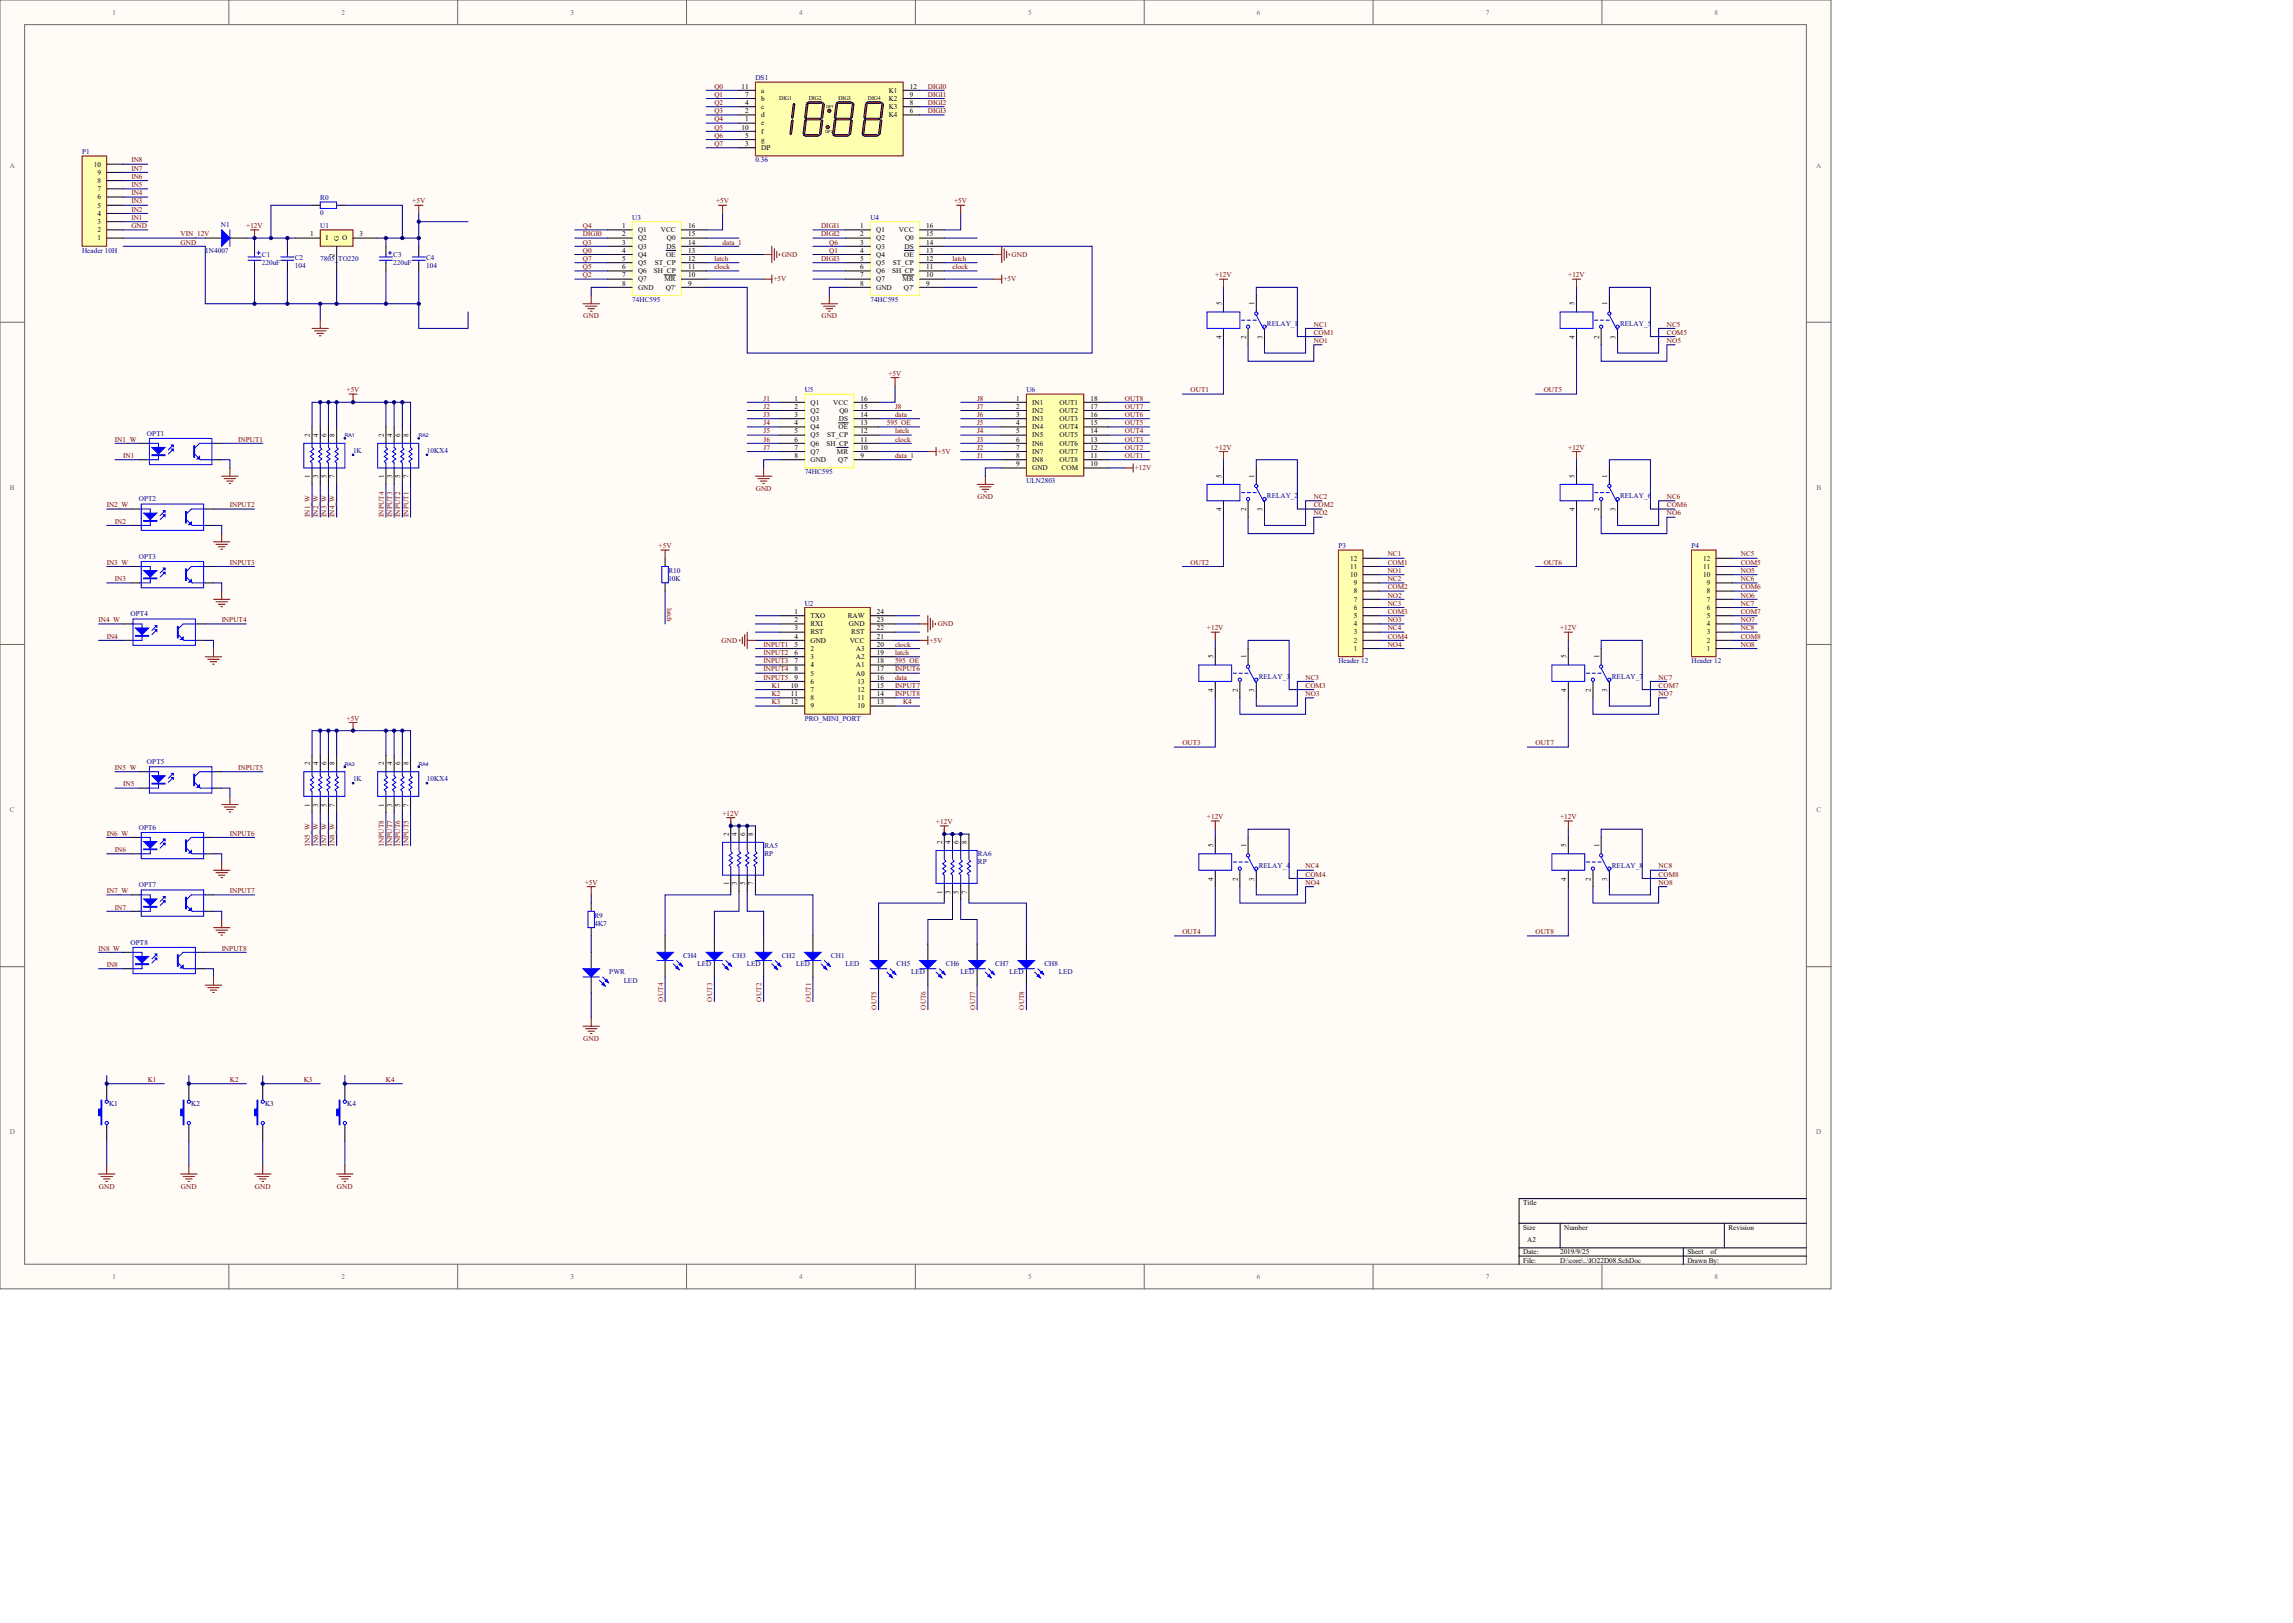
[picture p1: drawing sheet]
<svg xmlns="http://www.w3.org/2000/svg" width="840mm" height="594mm" viewBox="0 0 840 594" stroke-linecap="round" stroke-linejoin="round" font-family="sans-serif">
<defs><g id="words">
<g font-size="2.6" fill="#696969">
<text x="41.3" y="5.4">1</text>
<text x="125" y="5.4">2</text>
<text x="208.8" y="5.4">3</text>
<text x="292.6" y="5.4">4</text>
<text x="376.4" y="5.4">5</text>
<text x="460.2" y="5.4">6</text>
<text x="544" y="5.4">7</text>
<text x="627.8" y="5.4">8</text>
<text x="3.5" y="61.3">A</text>
<text x="665" y="61.3">A</text>
<text x="3.6" y="179.3">B</text>
<text x="665.1" y="179.3">B</text>
<text x="3.6" y="297.2">C</text>
<text x="665.1" y="297.2">C</text>
<text x="3.5" y="415.2">D</text>
<text x="665" y="415.2">D</text>
<text x="41.3" y="468.1">1</text>
<text x="125" y="468.1">2</text>
<text x="208.8" y="468.1">3</text>
<text x="292.6" y="468.1">4</text>
<text x="376.4" y="468.1">5</text>
<text x="460.2" y="468.1">6</text>
<text x="544" y="468.1">7</text>
<text x="627.8" y="468.1">8</text>
</g>
<g font-size="2.6" fill="#000080">
<text x="276.6" y="29.4">DS1</text>
<text x="30.1" y="56.4">P1</text>
<text x="276.6" y="59.5">0.36</text>
<text x="117.3" y="73.3">R0</text>
<text x="80.9" y="83.2">N1</text>
<text x="117.3" y="78.7">0</text>
<text x="117.3" y="83.5">U1</text>
<text x="231.5" y="80.5">U3</text>
<text x="318.7" y="80.5">U4</text>
<text x="30.1" y="92.5">Header 10H</text>
<text x="75.2" y="92.5">1N4007</text>
<text x="95.9" y="94">C1</text>
<text x="107.9" y="95.2">C2</text>
<text x="117.3" y="95.5">7805_TO220</text>
<text x="144" y="94">C3</text>
<text x="156" y="95.2">C4</text>
<text x="95.9" y="97">220uF</text>
<text x="107.9" y="98.2">104</text>
<text x="144" y="97">220uF</text>
<text x="156" y="98.2">104</text>
<text x="231.5" y="110.5">74HC595</text>
<text x="318.7" y="110.5">74HC595</text>
<text x="463.9" y="119.3">RELAY_1</text>
<text x="593.2" y="119.3">RELAY_5</text>
<text x="294.6" y="143.6">U5</text>
<text x="375.8" y="143.6">U6</text>
<text x="53.8" y="159.5">OPT1</text>
<text x="129.3" y="165.8">1K</text>
<text x="156.3" y="165.8">10KX4</text>
<text x="294.6" y="173.6">74HC595</text>
<text x="375.8" y="176.7">ULN2803</text>
<text x="50.8" y="183.6">OPT2</text>
<text x="463.9" y="182.4">RELAY_2</text>
<text x="593.2" y="182.4">RELAY_6</text>
<text x="490.1" y="200.7">P3</text>
<text x="619.4" y="200.7">P4</text>
<text x="50.8" y="204.6">OPT3</text>
<text x="244.7" y="209.7">R10</text>
<text x="244.7" y="212.7">10K</text>
<text x="294.6" y="221.7">U2</text>
<text x="47.8" y="225.6">OPT4</text>
<text x="490.1" y="242.8">Header 12</text>
<text x="619.4" y="242.8">Header 12</text>
<text x="460.9" y="248.5">RELAY_3</text>
<text x="590.2" y="248.5">RELAY_7</text>
<text x="294.6" y="263.8">PRO_MINI_PORT</text>
<text x="53.8" y="279.7">OPT5</text>
<text x="129.3" y="286">1K</text>
<text x="156.3" y="286">10KX4</text>
<text x="50.8" y="303.8">OPT6</text>
<text x="279.9" y="310.4">RA5</text>
<text x="279.9" y="313.4">RP</text>
<text x="358.1" y="313.4">RA6</text>
<text x="358.1" y="316.4">RP</text>
<text x="460.9" y="317.6">RELAY_4</text>
<text x="590.2" y="317.6">RELAY_8</text>
<text x="50.8" y="324.8">OPT7</text>
<text x="217.7" y="335.9">R9</text>
<text x="217.7" y="338.9">4K7</text>
<text x="47.8" y="345.8">OPT8</text>
<text x="250.2" y="350.6">CH4</text>
<text x="255.4" y="353.7">LED</text>
<text x="268.2" y="350.6">CH3</text>
<text x="273.5" y="353.7">LED</text>
<text x="286.2" y="350.6">CH2</text>
<text x="291.5" y="353.7">LED</text>
<text x="304.3" y="350.6">CH1</text>
<text x="309.6" y="353.7">LED</text>
<text x="328.3" y="353.7">CH5</text>
<text x="346.4" y="353.7">CH6</text>
<text x="364.4" y="353.7">CH7</text>
<text x="382.4" y="353.7">CH8</text>
<text x="223.1" y="356.7">PWR</text>
<text x="228.4" y="359.7">LED</text>
<text x="333.6" y="356.7">LED</text>
<text x="351.7" y="356.7">LED</text>
<text x="369.7" y="356.7">LED</text>
<text x="387.7" y="356.7">LED</text>
<text x="40" y="404.7">K1</text>
<text x="70.1" y="404.7">K2</text>
<text x="97.1" y="404.7">K3</text>
<text x="127.2" y="404.7">K4</text>
</g>
<g font-size="2.6" fill="#800000">
<text x="261.6" y="32.4">Q0</text>
<text x="261.6" y="35.4">Q1</text>
<text x="339.7" y="32.4">DIGI0</text>
<text x="339.7" y="35.4">DIGI1</text>
<text x="261.6" y="38.4">Q2</text>
<text x="261.6" y="41.4">Q3</text>
<text x="339.7" y="38.4">DIGI2</text>
<text x="339.7" y="41.4">DIGI3</text>
<text x="261.6" y="44.4">Q4</text>
<text x="261.6" y="47.4">Q5</text>
<text x="261.6" y="50.4">Q6</text>
<text x="261.6" y="53.4">Q7</text>
<text x="48.1" y="59.5">IN8</text>
<text x="48.1" y="65.5">IN6</text>
<text x="48.1" y="62.5">IN7</text>
<text x="48.1" y="71.5">IN4</text>
<text x="48.1" y="68.5">IN5</text>
<text x="48.1" y="77.5">IN2</text>
<text x="48.1" y="74.5">IN3</text>
<text x="151" y="74.5">+5V</text>
<text x="262.2" y="74.5">+5V</text>
<text x="349.4" y="74.5">+5V</text>
<text x="48.1" y="80.5">IN1</text>
<text x="48.1" y="83.5">GND</text>
<text x="90.2" y="83.5">+12V</text>
<text x="213.5" y="83.5">Q4</text>
<text x="300.7" y="83.5">DIGI1</text>
<text x="66.1" y="86.5">VIN_12V</text>
<text x="66.1" y="89.5">GND</text>
<text x="213.5" y="89.5">Q3</text>
<text x="213.5" y="86.5">DIGI0</text>
<text x="264.6" y="89.5">data_1</text>
<text x="300.7" y="86.5">DIGI2</text>
<text x="303.7" y="89.5">Q6</text>
<text x="213.5" y="92.5">Q0</text>
<text x="213.5" y="95.5">Q7</text>
<text x="261.6" y="95.5">latch</text>
<text x="286.2" y="94">GND</text>
<text x="300.7" y="95.5">DIGI3</text>
<text x="303.7" y="92.5">Q1</text>
<text x="348.8" y="95.5">latch</text>
<text x="370.4" y="94">GND</text>
<text x="213.5" y="101.5">Q2</text>
<text x="213.5" y="98.5">Q5</text>
<text x="261.6" y="98.5">clock</text>
<text x="348.8" y="98.5">clock</text>
<text x="444.9" y="101.5">+12V</text>
<text x="574.2" y="101.5">+12V</text>
<text x="283.2" y="103">+5V</text>
<text x="367.4" y="103">+5V</text>
<text x="213.6" y="116.6">GND</text>
<text x="300.8" y="116.6">GND</text>
<text x="481.1" y="119.6">NC1</text>
<text x="610.3" y="119.6">NC5</text>
<text x="481.1" y="122.6">COM1</text>
<text x="481.1" y="125.6">NO1</text>
<text x="610.3" y="122.6">COM5</text>
<text x="610.3" y="125.6">NO5</text>
<text x="325.3" y="137.6">+5V</text>
<text x="126.9" y="143.6">+5V</text>
<text x="436" y="143.6">OUT1</text>
<text x="565.2" y="143.6">OUT5</text>
<text x="279.6" y="146.6">J1</text>
<text x="279.6" y="149.6">J2</text>
<text x="327.7" y="149.6">J8</text>
<text x="357.8" y="149.6">J7</text>
<text x="357.8" y="146.6">J8</text>
<text x="411.9" y="149.6">OUT7</text>
<text x="411.9" y="146.6">OUT8</text>
<text x="279.6" y="152.6">J3</text>
<text x="279.6" y="155.6">J4</text>
<text x="324.7" y="155.6">595_OE</text>
<text x="327.7" y="152.6">data</text>
<text x="357.8" y="155.6">J5</text>
<text x="357.8" y="152.6">J6</text>
<text x="411.9" y="155.6">OUT5</text>
<text x="411.9" y="152.6">OUT6</text>
<text x="42.1" y="161.6">IN1_W</text>
<text x="87.2" y="161.6">INPUT1</text>
<text x="279.6" y="158.6">J5</text>
<text x="279.6" y="161.6">J6</text>
<text x="327.7" y="158.6">latch</text>
<text x="327.7" y="161.6">clock</text>
<text x="357.8" y="161.6">J3</text>
<text x="357.8" y="158.6">J4</text>
<text x="411.9" y="161.6">OUT3</text>
<text x="411.9" y="158.6">OUT4</text>
<text x="45.1" y="167.6">IN1</text>
<text x="279.6" y="164.6">J7</text>
<text x="327.7" y="167.6">data_1</text>
<text x="343.4" y="166.1">+5V</text>
<text x="357.8" y="167.6">J1</text>
<text x="357.8" y="164.6">J2</text>
<text x="411.9" y="167.6">OUT1</text>
<text x="411.9" y="164.6">OUT2</text>
<text x="444.9" y="164.6">+12V</text>
<text x="574.2" y="164.6">+12V</text>
<text x="415.5" y="172.1">+12V</text>
<text x="276.7" y="179.7">GND</text>
<text x="39.1" y="185.7">IN2_W</text>
<text x="84.2" y="185.7">INPUT2</text>
<text x="357.9" y="182.7">GND</text>
<text x="481.1" y="182.7">NC2</text>
<text x="481.1" y="185.7">COM2</text>
<text x="610.3" y="182.7">NC6</text>
<text x="610.3" y="185.7">COM6</text>
<text x="42.1" y="191.7">IN2</text>
<text x="113.5" y="189.3" transform="rotate(-90 113.5 189.3)">IN1_W</text>
<text x="116.5" y="189.3" transform="rotate(-90 116.5 189.3)">IN2_W</text>
<text x="119.5" y="189.3" transform="rotate(-90 119.5 189.3)">IN3_W</text>
<text x="122.5" y="189.3" transform="rotate(-90 122.5 189.3)">IN4_W</text>
<text x="140.5" y="189.3" transform="rotate(-90 140.5 189.3)">INPUT4</text>
<text x="143.6" y="189.3" transform="rotate(-90 143.6 189.3)">INPUT3</text>
<text x="146.6" y="189.3" transform="rotate(-90 146.6 189.3)">INPUT2</text>
<text x="149.6" y="189.3" transform="rotate(-90 149.6 189.3)">INPUT1</text>
<text x="481.1" y="188.7">NO2</text>
<text x="610.3" y="188.7">NO6</text>
<text x="241.2" y="200.7">+5V</text>
<text x="508.1" y="203.7">NC1</text>
<text x="637.4" y="203.7">NC5</text>
<text x="39.1" y="206.7">IN3_W</text>
<text x="84.2" y="206.7">INPUT3</text>
<text x="436" y="206.7">OUT2</text>
<text x="508.1" y="206.7">COM1</text>
<text x="508.1" y="209.7">NO1</text>
<text x="565.2" y="206.7">OUT6</text>
<text x="637.4" y="206.7">COM5</text>
<text x="637.4" y="209.7">NO5</text>
<text x="42.1" y="212.7">IN3</text>
<text x="508.1" y="212.7">NC2</text>
<text x="508.1" y="215.7">COM2</text>
<text x="637.4" y="212.7">NC6</text>
<text x="637.4" y="215.7">COM6</text>
<text x="508.1" y="218.7">NO2</text>
<text x="508.1" y="221.7">NC3</text>
<text x="637.4" y="218.7">NO6</text>
<text x="637.4" y="221.7">NC7</text>
<text x="36.1" y="227.7">IN4_W</text>
<text x="81.2" y="227.7">INPUT4</text>
<text x="244.3" y="222.4" transform="rotate(90 244.3 222.4)">latch</text>
<text x="508.1" y="224.7">COM3</text>
<text x="508.1" y="227.7">NO3</text>
<text x="637.4" y="224.7">COM7</text>
<text x="637.4" y="227.7">NO7</text>
<text x="39.1" y="233.7">IN4</text>
<text x="343.4" y="229.2">GND</text>
<text x="441.9" y="230.7">+12V</text>
<text x="508.1" y="230.7">NC4</text>
<text x="508.1" y="233.7">COM4</text>
<text x="571.2" y="230.7">+12V</text>
<text x="637.4" y="230.7">NC8</text>
<text x="637.4" y="233.7">COM8</text>
<text x="264.2" y="235.3">GND</text>
<text x="279.6" y="236.8">INPUT1</text>
<text x="279.6" y="239.8">INPUT2</text>
<text x="327.7" y="239.8">latch</text>
<text x="327.7" y="236.8">clock</text>
<text x="340.3" y="235.3">+5V</text>
<text x="508.1" y="236.8">NO4</text>
<text x="637.4" y="236.8">NO8</text>
<text x="279.6" y="242.8">INPUT3</text>
<text x="279.6" y="245.8">INPUT4</text>
<text x="327.7" y="242.8">595_OE</text>
<text x="327.7" y="245.8">INPUT6</text>
<text x="279.6" y="248.8">INPUT5</text>
<text x="282.6" y="251.8">K1</text>
<text x="327.7" y="248.8">data</text>
<text x="327.7" y="251.8">INPUT7</text>
<text x="478.1" y="248.8">NC3</text>
<text x="478.1" y="251.8">COM3</text>
<text x="607.3" y="248.8">NC7</text>
<text x="607.3" y="251.8">COM7</text>
<text x="282.6" y="254.8">K2</text>
<text x="282.6" y="257.8">K3</text>
<text x="327.7" y="254.8">INPUT8</text>
<text x="330.7" y="257.8">K4</text>
<text x="478.1" y="254.8">NO3</text>
<text x="607.3" y="254.8">NO7</text>
<text x="126.9" y="263.8">+5V</text>
<text x="433" y="272.8">OUT3</text>
<text x="562.2" y="272.8">OUT7</text>
<text x="42.1" y="281.8">IN5_W</text>
<text x="87.2" y="281.8">INPUT5</text>
<text x="45.1" y="287.8">IN5</text>
<text x="264.6" y="298.7">+12V</text>
<text x="441.9" y="299.9">+12V</text>
<text x="571.2" y="299.9">+12V</text>
<text x="39.1" y="305.9">IN6_W</text>
<text x="84.2" y="305.9">INPUT6</text>
<text x="342.7" y="301.7">+12V</text>
<text x="42.1" y="311.9">IN6</text>
<text x="113.5" y="309.5" transform="rotate(-90 113.5 309.5)">IN5_W</text>
<text x="116.5" y="309.5" transform="rotate(-90 116.5 309.5)">IN6_W</text>
<text x="119.5" y="309.5" transform="rotate(-90 119.5 309.5)">IN7_W</text>
<text x="122.5" y="309.5" transform="rotate(-90 122.5 309.5)">IN8_W</text>
<text x="140.5" y="309.5" transform="rotate(-90 140.5 309.5)">INPUT8</text>
<text x="143.6" y="309.5" transform="rotate(-90 143.6 309.5)">INPUT7</text>
<text x="146.6" y="309.5" transform="rotate(-90 146.6 309.5)">INPUT6</text>
<text x="149.6" y="309.5" transform="rotate(-90 149.6 309.5)">INPUT5</text>
<text x="478.1" y="317.9">NC4</text>
<text x="607.3" y="317.9">NC8</text>
<text x="214.1" y="323.9">+5V</text>
<text x="478.1" y="320.9">COM4</text>
<text x="478.1" y="323.9">NO4</text>
<text x="607.3" y="320.9">COM8</text>
<text x="607.3" y="323.9">NO8</text>
<text x="39.1" y="326.9">IN7_W</text>
<text x="84.2" y="326.9">INPUT7</text>
<text x="42.1" y="332.9">IN7</text>
<text x="433" y="341.9">OUT4</text>
<text x="562.2" y="341.9">OUT8</text>
<text x="36.1" y="347.9">IN8_W</text>
<text x="81.2" y="347.9">INPUT8</text>
<text x="39.1" y="354">IN8</text>
<text x="242.8" y="366.6" transform="rotate(-90 242.8 366.6)">OUT4</text>
<text x="260.8" y="366.6" transform="rotate(-90 260.8 366.6)">OUT3</text>
<text x="278.8" y="366.6" transform="rotate(-90 278.8 366.6)">OUT2</text>
<text x="296.9" y="366.6" transform="rotate(-90 296.9 366.6)">OUT1</text>
<text x="320.9" y="369.6" transform="rotate(-90 320.9 369.6)">OUT5</text>
<text x="339" y="369.6" transform="rotate(-90 339 369.6)">OUT6</text>
<text x="357" y="369.6" transform="rotate(-90 357 369.6)">OUT7</text>
<text x="375.1" y="369.6" transform="rotate(-90 375.1 369.6)">OUT8</text>
<text x="213.6" y="381">GND</text>
<text x="54.1" y="396">K1</text>
<text x="84.2" y="396">K2</text>
<text x="111.2" y="396">K3</text>
<text x="141.3" y="396">K4</text>
<text x="36.2" y="435.1">GND</text>
<text x="66.3" y="435.1">GND</text>
<text x="93.3" y="435.1">GND</text>
<text x="123.4" y="435.1">GND</text>
</g>
<g font-size="2.6">
<text x="271.6" y="32.4">11</text>
<text x="272.9" y="35.4">7</text>
<text x="278.7" y="33.9">a</text>
<text x="325.4" y="33.9">K1</text>
<text x="333.1" y="32.4">12</text>
<text x="333.1" y="35.4">9</text>
<text x="272.9" y="38.4">4</text>
<text x="272.9" y="41.4">2</text>
<text x="278.7" y="39.9">c</text>
<text x="278.7" y="36.9">b</text>
<text x="325.4" y="39.9">K3</text>
<text x="325.4" y="36.9">K2</text>
<text x="333.1" y="41.4">6</text>
<text x="333.1" y="38.4">8</text>
<text x="271.6" y="47.4">10</text>
<text x="272.9" y="44.4">1</text>
<text x="278.7" y="45.9">e</text>
<text x="278.7" y="42.9">d</text>
<text x="325.4" y="42.9">K4</text>
<text x="272.9" y="53.4">3</text>
<text x="272.9" y="50.4">5</text>
<text x="278.7" y="48.9">f</text>
<text x="278.7" y="51.9">g</text>
<text x="278.7" y="54.9">DP</text>
<text x="34.3" y="61">10</text>
<text x="35.7" y="64">9</text>
<text x="35.7" y="70">7</text>
<text x="35.7" y="67">8</text>
<text x="35.7" y="76">5</text>
<text x="35.7" y="73">6</text>
<text x="35.7" y="82">3</text>
<text x="35.7" y="79">4</text>
<text x="227.8" y="83.5">1</text>
<text x="252" y="83.5">16</text>
<text x="315" y="83.5">1</text>
<text x="339.1" y="83.5">16</text>
<text x="35.7" y="88">1</text>
<text x="35.7" y="85">2</text>
<text x="113.5" y="86.5">1</text>
<text x="119.4" y="88">I</text>
<text x="124" y="88.1" transform="rotate(-90 124 88.1)">G</text>
<text x="125.3" y="88">O</text>
<text x="131.7" y="86.5">3</text>
<text x="227.8" y="86.5">2</text>
<text x="227.8" y="89.5">3</text>
<text x="233.6" y="85">Q1</text>
<text x="233.6" y="88">Q2</text>
<text x="242" y="85">VCC</text>
<text x="244.2" y="88">Q0</text>
<text x="252" y="89.5">14</text>
<text x="252" y="86.5">15</text>
<text x="315" y="86.5">2</text>
<text x="315" y="89.5">3</text>
<text x="320.8" y="85">Q1</text>
<text x="320.8" y="88">Q2</text>
<text x="329.2" y="85">VCC</text>
<text x="331.4" y="88">Q0</text>
<text x="339.1" y="89.5">14</text>
<text x="339.1" y="86.5">15</text>
<text x="122.5" y="93.9" transform="rotate(-90 122.5 93.9)">2</text>
<text x="227.8" y="92.5">4</text>
<text x="227.8" y="95.5">5</text>
<text x="233.6" y="91">Q3</text>
<text x="233.6" y="94">Q4</text>
<text x="243.9" y="94">OE</text>
<text x="244" y="91">DS</text>
<text x="252" y="95.5">12</text>
<text x="252" y="92.5">13</text>
<text x="315" y="92.5">4</text>
<text x="315" y="95.5">5</text>
<text x="320.8" y="91">Q3</text>
<text x="320.8" y="94">Q4</text>
<text x="331.1" y="94">OE</text>
<text x="331.2" y="91">DS</text>
<text x="339.1" y="95.5">12</text>
<text x="339.1" y="92.5">13</text>
<text x="227.8" y="98.5">6</text>
<text x="227.8" y="101.5">7</text>
<text x="233.6" y="97">Q5</text>
<text x="233.6" y="100">Q6</text>
<text x="239.4" y="100">SH_CP</text>
<text x="239.7" y="97">ST_CP</text>
<text x="252" y="101.5">10</text>
<text x="252" y="98.5">11</text>
<text x="315" y="98.5">6</text>
<text x="315" y="101.5">7</text>
<text x="320.8" y="97">Q5</text>
<text x="320.8" y="100">Q6</text>
<text x="326.6" y="100">SH_CP</text>
<text x="326.9" y="97">ST_CP</text>
<text x="339.1" y="101.5">10</text>
<text x="339.1" y="98.5">11</text>
<text x="227.8" y="104.5">8</text>
<text x="233.6" y="103">Q7</text>
<text x="233.6" y="106">GND</text>
<text x="243.3" y="103">MR</text>
<text x="243.8" y="106">Q7'</text>
<text x="252" y="104.5">9</text>
<text x="315" y="104.5">8</text>
<text x="320.8" y="103">Q7</text>
<text x="320.8" y="106">GND</text>
<text x="330.5" y="103">MR</text>
<text x="331" y="106">Q7'</text>
<text x="339.1" y="104.5">9</text>
<text x="447.2" y="111.8" transform="rotate(-90 447.2 111.8)">5</text>
<text x="459.2" y="111.8" transform="rotate(-90 459.2 111.8)">1</text>
<text x="576.5" y="111.8" transform="rotate(-90 576.5 111.8)">5</text>
<text x="588.5" y="111.8" transform="rotate(-90 588.5 111.8)">1</text>
<text x="447.2" y="124" transform="rotate(-90 447.2 124)">4</text>
<text x="456.2" y="124" transform="rotate(-90 456.2 124)">2</text>
<text x="462.3" y="124" transform="rotate(-90 462.3 124)">3</text>
<text x="576.5" y="124" transform="rotate(-90 576.5 124)">4</text>
<text x="585.5" y="124" transform="rotate(-90 585.5 124)">2</text>
<text x="591.5" y="124" transform="rotate(-90 591.5 124)">3</text>
<text x="290.9" y="146.6">1</text>
<text x="290.9" y="149.6">2</text>
<text x="296.8" y="148.1">Q1</text>
<text x="305.1" y="148.1">VCC</text>
<text x="315.1" y="149.6">15</text>
<text x="315.1" y="146.6">16</text>
<text x="372.1" y="146.6">1</text>
<text x="372.1" y="149.6">2</text>
<text x="377.9" y="148.1">IN1</text>
<text x="388" y="148.1">OUT1</text>
<text x="399.3" y="149.6">17</text>
<text x="399.3" y="146.6">18</text>
<text x="290.9" y="152.6">3</text>
<text x="290.9" y="155.6">4</text>
<text x="296.8" y="151.1">Q2</text>
<text x="296.8" y="154.1">Q3</text>
<text x="307.2" y="154.1">DS</text>
<text x="307.3" y="151.1">Q0</text>
<text x="315.1" y="155.6">13</text>
<text x="315.1" y="152.6">14</text>
<text x="372.1" y="152.6">3</text>
<text x="372.1" y="155.6">4</text>
<text x="377.9" y="151.1">IN2</text>
<text x="377.9" y="154.1">IN3</text>
<text x="388" y="154.1">OUT3</text>
<text x="388" y="151.1">OUT2</text>
<text x="399.3" y="155.6">15</text>
<text x="399.3" y="152.6">16</text>
<text x="113.5" y="159.9" transform="rotate(-90 113.5 159.9)">2</text>
<text x="116.5" y="159.9" transform="rotate(-90 116.5 159.9)">4</text>
<text x="119.5" y="159.9" transform="rotate(-90 119.5 159.9)">6</text>
<text x="122.5" y="159.9" transform="rotate(-90 122.5 159.9)">8</text>
<text x="140.5" y="159.9" transform="rotate(-90 140.5 159.9)">2</text>
<text x="143.6" y="159.9" transform="rotate(-90 143.6 159.9)">4</text>
<text x="146.6" y="159.9" transform="rotate(-90 146.6 159.9)">6</text>
<text x="149.6" y="159.9" transform="rotate(-90 149.6 159.9)">8</text>
<text x="290.9" y="158.6">5</text>
<text x="290.9" y="161.6">6</text>
<text x="296.8" y="157.1">Q4</text>
<text x="296.8" y="160.1">Q5</text>
<text x="302.9" y="160.1">ST_CP</text>
<text x="307" y="157.1">OE</text>
<text x="315.1" y="161.6">11</text>
<text x="315.1" y="158.6">12</text>
<text x="372.1" y="158.6">5</text>
<text x="372.1" y="161.6">6</text>
<text x="377.9" y="157.1">IN4</text>
<text x="377.9" y="160.1">IN5</text>
<text x="388" y="160.1">OUT5</text>
<text x="388" y="157.1">OUT4</text>
<text x="399.3" y="161.6">13</text>
<text x="399.3" y="158.6">14</text>
<text x="290.9" y="164.6">7</text>
<text x="290.9" y="167.6">8</text>
<text x="296.8" y="163.1">Q6</text>
<text x="296.8" y="166.1">Q7</text>
<text x="302.6" y="163.1">SH_CP</text>
<text x="306.5" y="166.1">MR</text>
<text x="315.1" y="167.6">9</text>
<text x="315.1" y="164.6">10</text>
<text x="372.1" y="164.6">7</text>
<text x="372.1" y="167.6">8</text>
<text x="377.9" y="163.1">IN6</text>
<text x="377.9" y="166.1">IN7</text>
<text x="388" y="166.1">OUT7</text>
<text x="388" y="163.1">OUT6</text>
<text x="399.3" y="167.6">11</text>
<text x="399.3" y="164.6">12</text>
<text x="296.8" y="169.1">GND</text>
<text x="306.9" y="169.1">Q7'</text>
<text x="372.1" y="170.6">9</text>
<text x="377.9" y="169.1">IN8</text>
<text x="377.9" y="172.1">GND</text>
<text x="388" y="169.1">OUT8</text>
<text x="388.7" y="172.1">COM</text>
<text x="399.3" y="170.6">10</text>
<text x="113.5" y="175" transform="rotate(-90 113.5 175)">1</text>
<text x="116.5" y="175" transform="rotate(-90 116.5 175)">3</text>
<text x="119.5" y="175" transform="rotate(-90 119.5 175)">5</text>
<text x="122.5" y="175" transform="rotate(-90 122.5 175)">7</text>
<text x="140.5" y="175" transform="rotate(-90 140.5 175)">1</text>
<text x="143.6" y="175" transform="rotate(-90 143.6 175)">3</text>
<text x="146.6" y="175" transform="rotate(-90 146.6 175)">5</text>
<text x="149.6" y="175" transform="rotate(-90 149.6 175)">7</text>
<text x="447.2" y="174.9" transform="rotate(-90 447.2 174.9)">5</text>
<text x="459.2" y="174.9" transform="rotate(-90 459.2 174.9)">1</text>
<text x="576.5" y="174.9" transform="rotate(-90 576.5 174.9)">5</text>
<text x="588.5" y="174.9" transform="rotate(-90 588.5 174.9)">1</text>
<text x="447.2" y="187.1" transform="rotate(-90 447.2 187.1)">4</text>
<text x="456.2" y="187.1" transform="rotate(-90 456.2 187.1)">2</text>
<text x="462.3" y="187.1" transform="rotate(-90 462.3 187.1)">3</text>
<text x="576.5" y="187.1" transform="rotate(-90 576.5 187.1)">4</text>
<text x="585.5" y="187.1" transform="rotate(-90 585.5 187.1)">2</text>
<text x="591.5" y="187.1" transform="rotate(-90 591.5 187.1)">3</text>
<text x="494.3" y="208.2">11</text>
<text x="494.3" y="205.2">12</text>
<text x="623.6" y="208.2">11</text>
<text x="623.6" y="205.2">12</text>
<text x="494.3" y="211.2">10</text>
<text x="495.7" y="214.2">9</text>
<text x="623.6" y="211.2">10</text>
<text x="625" y="214.2">9</text>
<text x="495.7" y="220.2">7</text>
<text x="495.7" y="217.2">8</text>
<text x="625" y="220.2">7</text>
<text x="625" y="217.2">8</text>
<text x="290.9" y="224.7">1</text>
<text x="290.9" y="227.7">2</text>
<text x="296.8" y="226.2">TXO</text>
<text x="310.4" y="226.2">RAW</text>
<text x="321.1" y="227.7">23</text>
<text x="321.1" y="224.7">24</text>
<text x="495.7" y="226.2">5</text>
<text x="495.7" y="223.2">6</text>
<text x="625" y="226.2">5</text>
<text x="625" y="223.2">6</text>
<text x="290.9" y="230.7">3</text>
<text x="290.9" y="233.7">4</text>
<text x="296.8" y="229.2">RXI</text>
<text x="296.8" y="232.2">RST</text>
<text x="310.8" y="229.2">GND</text>
<text x="311.7" y="232.2">RST</text>
<text x="321.1" y="233.7">21</text>
<text x="321.1" y="230.7">22</text>
<text x="495.7" y="232.2">3</text>
<text x="495.7" y="229.2">4</text>
<text x="625" y="232.2">3</text>
<text x="625" y="229.2">4</text>
<text x="290.9" y="236.8">5</text>
<text x="290.9" y="239.8">6</text>
<text x="296.8" y="235.3">GND</text>
<text x="296.8" y="238.3">2</text>
<text x="311.1" y="235.3">VCC</text>
<text x="313.4" y="238.3">A3</text>
<text x="321.1" y="239.8">19</text>
<text x="321.1" y="236.8">20</text>
<text x="495.7" y="238.3">1</text>
<text x="495.7" y="235.3">2</text>
<text x="625" y="238.3">1</text>
<text x="625" y="235.3">2</text>
<text x="290.9" y="242.8">7</text>
<text x="290.9" y="245.8">8</text>
<text x="296.8" y="241.3">3</text>
<text x="296.8" y="244.3">4</text>
<text x="313.4" y="244.3">A1</text>
<text x="313.4" y="241.3">A2</text>
<text x="321.1" y="245.8">17</text>
<text x="321.1" y="242.8">18</text>
<text x="444.2" y="241" transform="rotate(-90 444.2 241)">5</text>
<text x="456.2" y="241" transform="rotate(-90 456.2 241)">1</text>
<text x="573.5" y="241" transform="rotate(-90 573.5 241)">5</text>
<text x="585.5" y="241" transform="rotate(-90 585.5 241)">1</text>
<text x="289.6" y="251.8">10</text>
<text x="290.9" y="248.8">9</text>
<text x="296.8" y="247.3">5</text>
<text x="296.8" y="250.3">6</text>
<text x="313.4" y="247.3">A0</text>
<text x="314" y="250.3">13</text>
<text x="321.1" y="251.8">15</text>
<text x="321.1" y="248.8">16</text>
<text x="289.6" y="254.8">11</text>
<text x="289.6" y="257.8">12</text>
<text x="296.8" y="253.3">7</text>
<text x="296.8" y="256.3">8</text>
<text x="314" y="256.3">11</text>
<text x="314" y="253.3">12</text>
<text x="321.1" y="257.8">13</text>
<text x="321.1" y="254.8">14</text>
<text x="444.2" y="253.2" transform="rotate(-90 444.2 253.2)">4</text>
<text x="453.2" y="253.2" transform="rotate(-90 453.2 253.2)">2</text>
<text x="459.2" y="253.2" transform="rotate(-90 459.2 253.2)">3</text>
<text x="573.5" y="253.2" transform="rotate(-90 573.5 253.2)">4</text>
<text x="582.5" y="253.2" transform="rotate(-90 582.5 253.2)">2</text>
<text x="588.5" y="253.2" transform="rotate(-90 588.5 253.2)">3</text>
<text x="296.8" y="259.3">9</text>
<text x="314" y="259.3">10</text>
<text x="113.5" y="280.1" transform="rotate(-90 113.5 280.1)">2</text>
<text x="116.5" y="280.1" transform="rotate(-90 116.5 280.1)">4</text>
<text x="119.5" y="280.1" transform="rotate(-90 119.5 280.1)">6</text>
<text x="122.5" y="280.1" transform="rotate(-90 122.5 280.1)">8</text>
<text x="140.5" y="280.1" transform="rotate(-90 140.5 280.1)">2</text>
<text x="143.6" y="280.1" transform="rotate(-90 143.6 280.1)">4</text>
<text x="146.6" y="280.1" transform="rotate(-90 146.6 280.1)">6</text>
<text x="149.6" y="280.1" transform="rotate(-90 149.6 280.1)">8</text>
<text x="113.5" y="295.3" transform="rotate(-90 113.5 295.3)">1</text>
<text x="116.5" y="295.3" transform="rotate(-90 116.5 295.3)">3</text>
<text x="119.5" y="295.3" transform="rotate(-90 119.5 295.3)">5</text>
<text x="122.5" y="295.3" transform="rotate(-90 122.5 295.3)">7</text>
<text x="140.5" y="295.3" transform="rotate(-90 140.5 295.3)">1</text>
<text x="143.6" y="295.3" transform="rotate(-90 143.6 295.3)">3</text>
<text x="146.6" y="295.3" transform="rotate(-90 146.6 295.3)">5</text>
<text x="149.6" y="295.3" transform="rotate(-90 149.6 295.3)">7</text>
<text x="266.8" y="305.9" transform="rotate(-90 266.8 305.9)">2</text>
<text x="269.8" y="305.9" transform="rotate(-90 269.8 305.9)">4</text>
<text x="272.8" y="305.9" transform="rotate(-90 272.8 305.9)">6</text>
<text x="275.8" y="305.9" transform="rotate(-90 275.8 305.9)">8</text>
<text x="345" y="308.9" transform="rotate(-90 345 308.9)">2</text>
<text x="348" y="308.9" transform="rotate(-90 348 308.9)">4</text>
<text x="351" y="308.9" transform="rotate(-90 351 308.9)">6</text>
<text x="354" y="308.9" transform="rotate(-90 354 308.9)">8</text>
<text x="444.2" y="310.1" transform="rotate(-90 444.2 310.1)">5</text>
<text x="456.2" y="310.1" transform="rotate(-90 456.2 310.1)">1</text>
<text x="573.5" y="310.1" transform="rotate(-90 573.5 310.1)">5</text>
<text x="585.5" y="310.1" transform="rotate(-90 585.5 310.1)">1</text>
<text x="444.2" y="322.3" transform="rotate(-90 444.2 322.3)">4</text>
<text x="453.2" y="322.3" transform="rotate(-90 453.2 322.3)">2</text>
<text x="459.2" y="322.3" transform="rotate(-90 459.2 322.3)">3</text>
<text x="573.5" y="322.3" transform="rotate(-90 573.5 322.3)">4</text>
<text x="582.5" y="322.3" transform="rotate(-90 582.5 322.3)">2</text>
<text x="588.5" y="322.3" transform="rotate(-90 588.5 322.3)">3</text>
<text x="266.8" y="324.1" transform="rotate(-90 266.8 324.1)">1</text>
<text x="269.8" y="324.1" transform="rotate(-90 269.8 324.1)">3</text>
<text x="272.8" y="324.1" transform="rotate(-90 272.8 324.1)">5</text>
<text x="275.8" y="324.1" transform="rotate(-90 275.8 324.1)">7</text>
<text x="345" y="327.1" transform="rotate(-90 345 327.1)">1</text>
<text x="348" y="327.1" transform="rotate(-90 348 327.1)">3</text>
<text x="351" y="327.1" transform="rotate(-90 351 327.1)">5</text>
<text x="354" y="327.1" transform="rotate(-90 354 327.1)">7</text>
<text x="557.7" y="441.1">Title</text>
<text x="557.7" y="450.1">Size</text>
<text x="559.2" y="454.6">A2</text>
<text x="572.8" y="450.1">Number</text>
<text x="632.9" y="450.1">Revision</text>
<text x="557.7" y="459.1">Date:</text>
<text x="571.3" y="459.1">2019/9/25</text>
<text x="617.9" y="459.1">Sheet</text>
<text x="626.4" y="459.1">of</text>
<text x="557.7" y="462.1">File:</text>
<text x="571.3" y="462.1">D:\core\..\IO22D08.SchDoc</text>
<text x="617.9" y="462.1">Drawn By:</text>
</g>
<g font-size="2.1">
<text x="285.3" y="36.7">DIG1</text>
<text x="296.2" y="36.7">DIG2</text>
<text x="307" y="36.7">DIG3</text>
<text x="317.8" y="36.7">DIG4</text>
</g>
<g font-size="1.9" fill="#000080">
<text x="126.3" y="160.1">RA1</text>
<text x="153.3" y="160.1">RA2</text>
<text x="126.3" y="280.3">RA3</text>
<text x="153.3" y="280.3">RA4</text>
</g>
<g font-size="1.6">
<text x="302.5" y="39.6">DP3</text>
<text x="302.2" y="48.6">DP2</text>
</g>
</g></defs>
<g fill="#fffcf8" stroke="#696969" stroke-width=".37">
<path d="M0 0h670.4v471.8h-670.4z"/>
<path d="M9 9h652.4v453.8h-652.4z"/>
</g>
<g fill="none" stroke="#696969" stroke-width=".37">
<path d="M83.8 0v9M167.6 0v9M251.4 0v9M335.2 0v9M419 0v9M502.8 0v9M586.6 0v9M0 118h9M661.5 118h9M0 235.9h9M661.5 235.9h9M0 353.8h9"/>
<path d="M661.5 353.8h9M83.8 462.8v9M167.6 462.8v9M251.4 462.8v9M335.2 462.8v9M419 462.8v9M502.8 462.8v9M586.6 462.8v9"/>
</g>
<g fill="none" stroke="#000" stroke-width=".37">
<path d="M448 108.2v6M460 108.2v6M448 120.2v6M457 120.2v6M463 120.2v6M448 171.3v6M460 171.3v6M448 183.3v6M457 183.3v6M463 183.3v6M445 237.4v6M457 237.4v6"/>
<path d="M445 249.4v6M454 249.4v6M460 249.4v6M445 306.5v6M445 318.5v6M454 318.5v6M457 306.5v6M460 318.5v6M661.5 438.7h-105.3v24.1M556.2 447.8h105.3M556.2 456.8h105.3M556.2 459.8h105.3"/>
<path d="M571.3 447.8v9M616.4 456.8v6M631.4 447.8v9"/>
</g>
<g fill="none" stroke="#000080" stroke-width=".37">
<path d="M448 105.2v3M460 108.2v-3h15v18h9.1M448 126.2v18h-15M457 126.2v6h24.1v-6h3M484.1 120.2h-6v9h-15.1v-3M448 168.3v3M460 171.3v-3h15v18h9.1M448 189.3v18.1h-15M457 189.3v6h24.1v-6h3M484.1 183.3h-6v9h-15.1v-3M505.1 204.3h9M505.1 207.4h9"/>
<path d="M505.1 210.4h9M505.1 213.4h9M505.1 216.4h9M505.1 219.4h9M445 234.4v3M457 237.4v-3h15v18h9.1M505.1 222.4h9M505.1 225.4h9M505.1 228.4h9M505.1 231.4h9M505.1 234.4h9M505.1 237.4h9"/>
<path d="M445 255.4v18.1h-15.1M454 255.4v6h24.1v-6h3M481.1 249.4h-6.1v9h-15v-3M445 303.5v3M457 306.5v-3h15v18h9.1M481.1 318.5h-6.1v9.1h-15v-3.1M445 324.5v18.1h-15.1M454 324.5v6.1h24.1v-6.1h3"/>
</g>
<path d="M446.5 102.2h3M448 102.2v3M446.5 165.3h3M448 165.3v3M443.5 231.4h3M445 231.4v3M443.5 300.5h3M445 300.5v3" fill="none" stroke="#800000" stroke-width=".37"/>
<g fill="none" stroke="#00f" stroke-width=".37">
<path d="M442 114.2h12v6h-12zM454.6 117.2h1.2M456.7 117.2h1.2M458.8 117.2h1.2M460 115.4l2.7 5.1M442 177.3h12v6h-12zM460 178.5l2.7 5.1M454.6 180.3h1.2M456.7 180.3h1.2M458.8 180.3h1.2M439 243.4h12v6h-12zM451.6 246.4h1.2"/>
<path d="M453.7 246.4h1.2M455.8 246.4h1.2M457 244.6l2.7 5.1M439 312.5h12v6h-12zM451.6 315.5h1.2M453.7 315.5h1.2M455.8 315.5h1.2M457 313.7l2.7 5.1"/>
<circle cx="457" cy="119.6" r=".59"/>
<circle cx="460" cy="114.8" r=".59"/>
<circle cx="463" cy="119.6" r=".59"/>
<circle cx="460" cy="177.9" r=".59"/>
<circle cx="457" cy="182.7" r=".59"/>
<circle cx="463" cy="182.7" r=".59"/>
<circle cx="454" cy="248.8" r=".59"/>
<circle cx="457" cy="244" r=".59"/>
<circle cx="460" cy="248.8" r=".59"/>
<circle cx="454" cy="317.9" r=".59"/>
<circle cx="457" cy="313.1" r=".59"/>
<circle cx="460" cy="317.9" r=".59"/>
</g>
<path d="M490.1 201.3h9v39.1h-9z" fill="#ffffb0" stroke="#800000" stroke-width=".37"/>
<g fill="none" stroke="#000" stroke-width=".37">
<path d="M577.3 108.2v6M589.3 108.2v6M577.3 120.2v6M586.3 120.2v6M592.3 120.2v6M577.3 171.3v6M589.3 171.3v6M577.3 183.3v6M586.3 183.3v6M592.3 183.3v6M499.1 219.4h6M499.1 216.4h6"/>
<path d="M499.1 213.4h6M499.1 210.4h6M499.1 207.4h6M499.1 204.3h6M499.1 237.4h6M499.1 234.4h6M499.1 231.4h6M499.1 228.4h6M499.1 225.4h6M499.1 222.4h6M574.3 237.4v6M586.3 237.4v6"/>
<path d="M574.3 249.4v6M583.3 249.4v6M589.3 249.4v6M574.3 306.5v6M574.3 318.5v6M583.3 318.5v6M586.3 306.5v6M589.3 318.5v6"/>
</g>
<g fill="none" stroke="#000080" stroke-width=".37">
<path d="M577.3 105.2v3M589.3 108.2v-3h15v18h9.1M577.3 126.2v18h-15.1M586.3 126.2v6h24v-6h3.1M613.4 120.2h-6.1v9h-15v-3M577.3 168.3v3M589.3 171.3v-3h15v18h9.1M577.3 189.3v18.1h-15.1M586.3 189.3v6h24v-6h3.1M613.4 183.3h-6.1v9h-15v-3M634.4 204.3h9M634.4 207.4h9"/>
<path d="M634.4 210.4h9M634.4 213.4h9M634.4 216.4h9M634.4 219.4h9M574.3 234.4v3M586.3 237.4v-3h15v18h9M634.4 222.4h9M634.4 225.4h9M634.4 228.4h9M634.4 231.4h9M634.4 234.4h9M634.4 237.4h9"/>
<path d="M574.3 255.4v18.1h-15.1M583.3 255.4v6h24v-6h3M610.3 249.4h-6v9h-15v-3M574.3 303.5v3M586.3 306.5v-3h15v18h9M610.3 318.5h-6v9.1h-15v-3.1M574.3 324.5v18.1h-15.1M583.3 324.5v6.1h24v-6.1h3"/>
</g>
<path d="M575.8 102.2h3M577.3 102.2v3M575.8 165.3h3M577.3 165.3v3M572.8 231.4h3M574.3 231.4v3M572.8 300.5h3M574.3 300.5v3" fill="none" stroke="#800000" stroke-width=".37"/>
<g fill="none" stroke="#00f" stroke-width=".37">
<path d="M571.3 114.2h12v6h-12zM583.9 117.2h1.2M586 117.2h1.2M588.1 117.2h1.2M589.3 115.4l2.7 5.1M571.3 177.3h12v6h-12zM589.3 178.5l2.7 5.1M583.9 180.3h1.2M586 180.3h1.2M588.1 180.3h1.2M568.3 243.4h12v6h-12zM580.9 246.4h1.2"/>
<path d="M583 246.4h1.2M585.1 246.4h1.2M586.3 244.6l2.7 5.1M568.3 312.5h12v6h-12zM580.9 315.5h1.2M583 315.5h1.2M585.1 315.5h1.2M586.3 313.7l2.7 5.1"/>
<circle cx="586.3" cy="119.6" r=".59"/>
<circle cx="589.3" cy="114.8" r=".59"/>
<circle cx="592.3" cy="119.6" r=".59"/>
<circle cx="589.3" cy="177.9" r=".59"/>
<circle cx="586.3" cy="182.7" r=".59"/>
<circle cx="592.3" cy="182.7" r=".59"/>
<circle cx="583.3" cy="248.8" r=".59"/>
<circle cx="586.3" cy="244" r=".59"/>
<circle cx="589.3" cy="248.8" r=".59"/>
<circle cx="583.3" cy="317.9" r=".59"/>
<circle cx="586.3" cy="313.1" r=".59"/>
<circle cx="589.3" cy="317.9" r=".59"/>
</g>
<path d="M619.4 201.3h9v39.1h-9z" fill="#ffffb0" stroke="#800000" stroke-width=".37"/>
<g fill="none" stroke="#000" stroke-width=".37">
<path d="M222.5 84.1h9M222.5 87.1h9M222.5 90.2h9M222.5 93.2h9M222.5 96.2h9M222.5 99.2h9M243.9 91.7h3.5M249.5 84.1h9.1M249.5 87.1h9.1M249.5 90.2h9.1M249.5 93.2h9.1M249.5 96.2h9.1"/>
<path d="M249.5 99.2h9.1M309.7 84.1h9M309.7 87.1h9M309.7 90.2h9M309.7 93.2h9M309.7 96.2h9M309.7 99.2h9M331.1 91.7h3.5M336.7 84.1h9.1M336.7 87.1h9.1M336.7 90.2h9.1M336.7 93.2h9.1"/>
<path d="M336.7 96.2h9.1M336.7 99.2h9.1M222.5 102.2h9M222.5 105.2h9M243.3 100.7h4.1M249.5 102.2h9.1M249.5 105.2h9.1M309.7 102.2h9M309.7 105.2h9M330.5 100.7h4.1M336.7 102.2h9.1M336.7 105.2h9.1"/>
<path d="M628.4 219.4h6M628.4 216.4h6M628.4 213.4h6M628.4 210.4h6M628.4 207.4h6M628.4 204.3h6M628.4 237.4h6M628.4 234.4h6M628.4 231.4h6M628.4 228.4h6M628.4 225.4h6M628.4 222.4h6"/>
<path d="M267.6 302.3v6M270.6 302.3v6M273.6 302.3v6M276.6 302.3v6M345.8 305.3v6M348.8 305.3v6M351.8 305.3v6M354.8 305.3v6M267.6 320.3v6.1M270.6 320.3v6.1M273.6 320.3v6.1M276.6 320.3v6.1"/>
<path d="M345.8 323.3v6.1M348.8 323.3v6.1M351.8 323.3v6.1M354.8 323.3v6.1"/>
</g>
<g fill="none" stroke="#000080" stroke-width=".37">
<path d="M264.6 78.1v6h-6M351.8 78.1v6h-6M210.5 90.2h12M210.5 96.2h12M210.5 99.2h12M210.5 87.1h12M210.5 84.1h12M210.5 93.2h12M258.6 90.2h12M258.6 96.2h12M258.6 99.2h12M258.6 87.1h12"/>
<path d="M258.6 93.2h21M297.7 90.2h12M297.7 96.2h12M297.7 99.2h12M297.7 87.1h12M297.7 84.1h12M297.7 93.2h12M345.8 90.2h54.1v39h-126.3v-24h-15M345.8 96.2h12M345.8 99.2h12M345.8 87.1h12M345.8 93.2h18"/>
<path d="M210.5 102.2h12M222.5 105.2h-6v3M258.6 102.2h21M297.7 102.2h12M309.7 105.2h-6v3M345.8 102.2h18M345.8 105.2h12M267.6 300.5v1.8h9M345.8 303.5v1.8h9M267.6 326.4v1.2h-24.1v15M270.6 326.4v7.2h-9v9M273.6 326.4v7.2h6v9"/>
<path d="M276.6 326.4v1.2h21.1v15M345.8 329.4v1.2h-24.1v15M348.8 329.4v7.2h-9.1v9M351.8 329.4v7.2h6v9M354.8 329.4v1.2h21v15"/>
</g>
<path d="M264.6 308.3h15v12h-15zM267.6 311.6l.6 .6-1.2 .9 1.2 .9-1.2 .9 1.2 .9-1.2 .9 .6 .6M270.6 311.6l.6 .6-1.2 .9 1.2 .9-1.2 .9 1.2 .9-1.2 .9 .6 .6M273.6 311.6l.6 .6-1.2 .9 1.2 .9-1.2 .9 1.2 .9-1.2 .9 .6 .6M276.6 311.6l.6 .6-1.2 .9 1.2 .9-1.2 .9 1.2 .9-1.2 .9 .6 .6M342.8 311.3h15v12h-15zM345.8 314.6l.6 .6-1.2 .9 1.2 .9-1.2 .9 1.2 .9-1.2 .9 .6 .6M348.8 314.6l.6 .6-1.2 .9 1.2 .9-1.2 .9 1.2 .9-1.2 .9 .6 .6M351.8 314.6l.6 .6-1.2 .9 1.2 .9-1.2 .9 1.2 .9-1.2 .9 .6 .6M354.8 314.6l.6 .6-1.2 .9 1.2 .9-1.2 .9 1.2 .9-1.2 .9 .6 .6" fill="none" stroke="#00f" stroke-width=".37"/>
<g fill="none" stroke="#0c0087" stroke-width=".37">
<path d="M267.6 308.3v3M267.6 317.3v3M270.6 308.3v3M270.6 317.3v3M273.6 308.3v3M273.6 317.3v3M276.6 308.3v3M276.6 317.3v3M345.8 311.3v3M348.8 311.3v3M351.8 311.3v3M354.8 311.3v3"/>
<path d="M345.8 320.3v3M348.8 320.3v3M351.8 320.3v3M354.8 320.3v3"/>
</g>
<g fill="none" stroke="#800000" stroke-width=".37">
<path d="M263.1 75.1h3M264.6 75.1v3M350.3 75.1h3M351.8 75.1v3M279.6 93.2h3M282.6 90.2v6M283.5 91.1v4.2M284.4 92v2.4M285.3 92.9v.6M363.8 93.2h3M366.8 90.2v6M367.7 91.1v4.2"/>
<path d="M368.6 92v2.4M369.5 92.9v.6M213.5 111.2h6M214.4 112.1h4.2M215.3 113h2.4M216.2 113.9h.6M216.5 108.2v3M300.7 111.2h6M301.6 112.1h4.2M302.5 113h2.4M303.4 113.9h.6M303.7 108.2v3"/>
<path d="M266.1 299.3h3M267.6 299.3v3M344.3 302.3h3M345.8 302.3v3"/>
</g>
<path d="M231.5 81.1h18v27.1h-18zM318.7 81.1h18v27.1h-18z" fill="none" stroke="#ff0" stroke-width=".37"/>
<path d="M375.8 144.2h21v30.1h-21z" fill="#ffffb0" stroke="#800000" stroke-width=".37"/>
<g fill="none" stroke="#000" stroke-width=".37">
<path d="M114.3 75.1h3M123.3 75.1h3M75.2 87.1h6M84.2 87.1h6M105.2 90.2v3M105.2 96.2v3M153.3 90.2v3M153.3 96.2v3M285.6 147.3h9M285.6 150.3h9M285.6 153.3h9M285.6 156.3h9"/>
<path d="M285.6 159.3h9M307 154.8h3.6M312.7 147.3h9M312.7 150.3h9M312.7 153.3h9M312.7 156.3h9M312.7 159.3h9M366.8 147.3h9M366.8 150.3h9M366.8 153.3h9M366.8 156.3h9M366.8 159.3h9"/>
<path d="M396.9 147.3h9M396.9 150.3h9M396.9 153.3h9M396.9 156.3h9M396.9 159.3h9M285.6 162.3h9M285.6 165.3h9M285.6 168.3h9M306.5 163.8h4.1M312.7 162.3h9M312.7 165.3h9M312.7 168.3h9"/>
<path d="M366.8 162.3h9M366.8 165.3h9M366.8 168.3h9M366.8 171.3h9M396.9 162.3h9M396.9 165.3h9M396.9 168.3h9M396.9 171.3h9"/>
</g>
<g fill="none" stroke="#000080" stroke-width=".37">
<path d="M114.3 75.1h-15.1v12M126.3 75.1h21v12M153.3 78.1v12.1M90.2 87.1h18M93.2 87.1v3.1M93.2 99.2v12M105.2 87.1v3.1M105.2 99.2v12M123.3 99.2v12M138.3 87.1h15M141.3 87.1v3.1M141.3 99.2v12"/>
<path d="M153.3 99.2v12M153.3 81.1h18.1M117.3 111.2v6M273.6 147.3h12M273.6 150.3h12M273.6 153.3h12M273.6 156.3h12M273.6 159.3h12M321.7 150.3h12M321.7 153.3h15M321.7 156.3h15M321.7 159.3h12"/>
<path d="M327.7 141.2v6.1h-6M351.8 147.3h15M351.8 150.3h15M351.8 153.3h15M351.8 156.3h15M351.8 159.3h15M405.9 147.3h15M405.9 150.3h15M405.9 153.3h15M405.9 156.3h15M405.9 159.3h15M273.6 162.3h12"/>
<path d="M273.6 165.3h12M285.6 168.3h-6v3M321.7 162.3h12M321.7 165.3h18M321.7 168.3h12M351.8 162.3h15M351.8 165.3h15M351.8 168.3h15M366.8 171.3h-6v3M405.9 171.3h6M405.9 162.3h15M405.9 165.3h15"/>
<path d="M405.9 168.3h15"/>
</g>
<g fill="none" stroke="#800000" stroke-width=".37">
<path d="M151.8 75.1h3M153.3 75.1v3M91.7 84.1h3M93.2 84.1v3M117.3 117.2v3M114.3 120.2h6M115.2 121.1h4.2M116.1 122h2.4M117 122.9h.6M326.2 138.2h3M327.7 138.2v3M276.6 174.3h6"/>
<path d="M277.5 175.2h4.2M278.4 176.1h2.4M279.3 177h.6M279.6 171.3v3M357.8 177.3h6M358.7 178.2h4.2M359.6 179.1h2.4M360.8 174.3v3M411.9 171.3h3M414.9 169.8v3M360.5 180h.6"/>
</g>
<path d="M294.6 144.2h18.1v27.1h-18.1z" fill="none" stroke="#ff0" stroke-width=".37"/>
<path d="M81.2 84.1l3 3-3 3.1z" fill="#00f" stroke="#00f" stroke-width=".37"/>
<path d="M117.3 73.9h5.9v2.4h-5.9zM84.2 84.1v6.1M102.8 95.3h4.8M102.8 94.1h4.8M105.2 93.2v.9M105.2 95.3v.9M150.9 95.3h4.8M150.9 94.1h4.8M153.3 93.2v.9M153.3 95.3v.9" fill="none" stroke="#00f" stroke-width=".37"/>
<path d="M117.3 84.1h12v6h-12z" fill="#ffffb0" stroke="#800000" stroke-width=".37"/>
<g fill="none" stroke="#000" stroke-width=".37">
<path d="M93.2 90.2v3M93.2 96.2v3M108.2 87.1h9.1M123.3 90.2v9M129.3 87.1h9M141.3 90.2v3M141.3 96.2v3M114.3 156.3v6M117.3 156.3v6M120.3 156.3v6M123.3 156.3v6M141.3 156.3v6"/>
<path d="M144.3 156.3v6M147.3 156.3v6M150.3 156.3v6M51.1 162.3h3M51.1 168.3h3M78.2 162.3h3M78.2 168.3h3M114.3 171.3v6M117.3 171.3v6M120.3 171.3v6M123.3 171.3v6M141.3 171.3v6"/>
<path d="M144.3 171.3v6M147.3 171.3v6M150.3 171.3v6M48.1 186.3h3M48.1 192.3h3M75.2 186.3h3M75.2 192.3h3M48.1 207.4h3M48.1 213.4h3M75.2 207.4h3M75.2 213.4h3M45.1 228.4h3"/>
<path d="M45.1 234.4h3M72.2 228.4h3M72.2 234.4h3M114.3 276.5v6M117.3 276.5v6M120.3 276.5v6M123.3 276.5v6M141.3 276.5v6M144.3 276.5v6M147.3 276.5v6M150.3 276.5v6M51.1 282.5h3"/>
<path d="M51.1 288.5h3M78.2 282.5h3M78.2 288.5h3M114.3 291.5v6M117.3 291.5v6M120.3 291.5v6M123.3 291.5v6M141.3 291.5v6M144.3 291.5v6M147.3 291.5v6M150.3 291.5v6M48.1 306.5h3"/>
<path d="M48.1 312.5h3M75.2 306.5h3M75.2 312.5h3M48.1 327.6h3M48.1 333.6h3M75.2 327.6h3M75.2 333.6h3M216.5 330.6v3M216.5 339.6v3M45.1 348.6h3M45.1 354.6h3M72.2 348.6h3"/>
<path d="M72.2 354.6h3M216.5 348.6v6M216.5 357.6v6"/>
</g>
<g fill="none" stroke="#000080" stroke-width=".37">
<path d="M45.1 90.2h30.1v21h78.1v9h18.1v-6M45.1 87.1h30.1M114.3 156.3v-9h36v9M117.3 147.3v9M120.3 147.3v9M123.3 147.3v9M141.3 147.3v9M144.3 147.3v9M147.3 147.3v9M42.1 162.3h9M42.1 168.3h9M81.2 168.3h3v3"/>
<path d="M81.2 162.3h15M114.3 177.3v12M117.3 177.3v12M120.3 177.3v12M123.3 177.3v12M141.3 177.3v12M144.3 177.3v12M147.3 177.3v12M150.3 177.3v12M39.1 186.3h9M39.1 192.3h9M78.2 192.3h3v3"/>
<path d="M78.2 186.3h15M39.1 207.4h9M39.1 213.4h9M78.2 213.4h3v3M78.2 207.4h15M36.1 228.4h9M36.1 234.4h9M75.2 234.4h3v3M75.2 228.4h15M114.3 276.5v-9h36v9M117.3 267.5v9M120.3 267.5v9"/>
<path d="M123.3 267.5v9M141.3 267.5v9M144.3 267.5v9M147.3 267.5v9M42.1 282.5h9M42.1 288.5h9M81.2 288.5h3v3M81.2 282.5h15M114.3 297.5v12M117.3 297.5v12M120.3 297.5v12M123.3 297.5v12"/>
<path d="M141.3 297.5v12M144.3 297.5v12M147.3 297.5v12M150.3 297.5v12M39.1 306.5h9M39.1 312.5h9M78.2 312.5h3v3M78.2 306.5h15M39.1 327.6h9M39.1 333.6h9M78.2 333.6h3v3M78.2 327.6h15"/>
<path d="M216.5 327.6v3M36.1 348.6h9M36.1 354.6h9M75.2 354.6h3v3M75.2 348.6h15M216.5 342.6v6M216.5 363.6v9"/>
</g>
<g fill="none" stroke="#00f" stroke-width=".37">
<path d="M90.8 94.1h4.8M90.8 95.3h4.8M93.2 93.2v.9M93.2 95.3v.9M94.1 92.6h1.2M94.7 92v1.2M138.9 94.1h4.8M138.9 95.3h4.8M141.3 93.2v.9M141.3 95.3v.9M142.2 92.6h1.2M142.8 92v1.2"/>
<path d="M54.1 162.3h3.9v6h-3.9M54.7 160.5h22.9v9.6h-22.9zM63.4 164.4l-1.8 1.8M63.4 162.9l-1.8 1.8M71.3 166.2l2.1 2.1h4.8M78.2 162.3h-5.1l-1.8 1.8M111.2 162.3h15.1v9h-15.1zM114.3 162.3v1.5l.6 .6-1.2 .9 1.2 .9-1.2 .9 1.2 .9-1.2 .9 .6 .6v1.8M117.3 162.3v1.5l.6 .6-1.2 .9 1.2 .9-1.2 .9 1.2 .9-1.2 .9 .6 .6v1.8M120.3 162.3v1.5l.6 .6-1.2 .9 1.2 .9-1.2 .9 1.2 .9-1.2 .9 .6 .6v1.8M123.3 162.3v1.5l.6 .6-1.2 .9 1.2 .9-1.2 .9 1.2 .9-1.2 .9 .6 .6v1.8M138.3 162.3h15v9h-15z"/>
<path d="M141.3 162.3v1.5l.6 .6-1.2 .9 1.2 .9-1.2 .9 1.2 .9-1.2 .9 .6 .6v1.8M144.3 162.3v1.5l.6 .6-1.2 .9 1.2 .9-1.2 .9 1.2 .9-1.2 .9 .6 .6v1.8M147.3 162.3v1.5l.6 .6-1.2 .9 1.2 .9-1.2 .9 1.2 .9-1.2 .9 .6 .6v1.8M150.3 162.3v1.5l.6 .6-1.2 .9 1.2 .9-1.2 .9 1.2 .9-1.2 .9 .6 .6v1.8M51.1 186.3h3.9v6h-3.9M51.7 184.5h22.9v9.6h-22.9zM60.4 188.4l-1.8 1.8M60.4 186.9l-1.8 1.8M68.3 190.2l2.1 2.1h4.8M75.2 186.3h-5.1l-1.8 1.8M51.1 207.4h3.9v6h-3.9M51.7 205.5h22.9v9.7h-22.9z"/>
<path d="M60.4 209.5l-1.8 1.8M60.4 208l-1.8 1.8M68.3 211.3l2.1 2.1h4.8M75.2 207.4h-5.1l-1.8 1.8M48.1 228.4h3.9v6h-3.9M48.7 226.6h22.9v9.6h-22.9zM57.4 230.5l-1.8 1.8M57.4 229l-1.8 1.8M65.2 232.3l2.1 2.1h4.9M72.2 228.4h-5.2l-1.8 1.8M54.1 282.5h3.9v6h-3.9M54.7 280.7h22.9v9.6h-22.9z"/>
<path d="M63.4 284.6l-1.8 1.8M63.4 283.1l-1.8 1.8M71.3 286.4l2.1 2.1h4.8M78.2 282.5h-5.1l-1.8 1.8M111.2 282.5h15.1v9h-15.1zM114.3 282.5v1.5l.6 .6-1.2 .9 1.2 .9-1.2 .9 1.2 .9-1.2 .9 .6 .6v1.8M117.3 282.5v1.5l.6 .6-1.2 .9 1.2 .9-1.2 .9 1.2 .9-1.2 .9 .6 .6v1.8M120.3 282.5v1.5l.6 .6-1.2 .9 1.2 .9-1.2 .9 1.2 .9-1.2 .9 .6 .6v1.8M123.3 282.5v1.5l.6 .6-1.2 .9 1.2 .9-1.2 .9 1.2 .9-1.2 .9 .6 .6v1.8M138.3 282.5h15v9h-15zM141.3 282.5v1.5l.6 .6-1.2 .9 1.2 .9-1.2 .9 1.2 .9-1.2 .9 .6 .6v1.8M144.3 282.5v1.5l.6 .6-1.2 .9 1.2 .9-1.2 .9 1.2 .9-1.2 .9 .6 .6v1.8"/>
<path d="M147.3 282.5v1.5l.6 .6-1.2 .9 1.2 .9-1.2 .9 1.2 .9-1.2 .9 .6 .6v1.8M150.3 282.5v1.5l.6 .6-1.2 .9 1.2 .9-1.2 .9 1.2 .9-1.2 .9 .6 .6v1.8M51.1 306.5h3.9v6h-3.9M51.7 304.7h22.9v9.6h-22.9zM60.4 308.6l-1.8 1.8M60.4 307.1l-1.8 1.8M68.3 310.4l2.1 2.1h4.8M75.2 306.5h-5.1l-1.8 1.8M51.1 327.6h3.9v6h-3.9M51.7 325.8h22.9v9.6h-22.9zM60.4 329.7l-1.8 1.8M60.4 328.2l-1.8 1.8"/>
<path d="M68.3 331.5l2.1 2.1h4.8M75.2 327.6h-5.1l-1.8 1.8M215.3 333.6h2.3v5.9h-2.3zM48.1 348.6h3.9v6h-3.9M48.7 346.8h22.9v9.6h-22.9zM57.4 350.7l-1.8 1.8M57.4 349.2l-1.8 1.8M65.2 352.5l2.1 2.1h4.9M72.2 348.6h-5.2l-1.8 1.8M213.5 357.6h6M219.5 358.8l2.1 2.1M220.7 357.6l2.1 2.1"/>
</g>
<g fill="#00f" stroke="#00f" stroke-width=".37">
<path d="M213.5 354.6h6l-3 3z"/>
<path d="M220.4 360.3l.6-.6 .6 1.2z"/>
<path d="M221.6 359.1l.6-.6 .6 1.2z"/>
<path d="M55.6 163.8h4.8l-2.4 2.4z"/>
<path d="M62.8 162.9h.6v.6z"/>
<path d="M62.8 164.4h.6v.6z"/>
<path d="M72.2 168l.9-.9v.9z"/>
<path d="M52.6 187.8h4.8l-2.4 2.4z"/>
<path d="M59.8 186.9h.6v.6z"/>
<path d="M59.8 188.4h.6v.6z"/>
<path d="M69.2 192l.9-.9v.9z"/>
<path d="M52.6 208.9h4.8l-2.4 2.4z"/>
<path d="M59.8 208h.6v.6z"/>
<path d="M59.8 209.5h.6v.6z"/>
<path d="M69.2 213.1l.9-.9v.9z"/>
<path d="M49.6 229.9h4.8l-2.4 2.4z"/>
<path d="M56.8 229h.6v.6z"/>
<path d="M56.8 230.5h.6v.6z"/>
<path d="M66.1 234.1l.9-.9v.9z"/>
<path d="M55.6 284h4.8l-2.4 2.4z"/>
<path d="M62.8 283.1h.6v.6z"/>
<path d="M62.8 284.6h.6v.6z"/>
<path d="M72.2 288.2l.9-.9v.9z"/>
<path d="M52.6 308h4.8l-2.4 2.4z"/>
<path d="M59.8 307.1h.6v.6z"/>
<path d="M59.8 308.6h.6v.6z"/>
<path d="M69.2 312.2l.9-.9v.9z"/>
<path d="M52.6 329.1h4.8l-2.4 2.4z"/>
<path d="M59.8 328.2h.6v.6z"/>
<path d="M59.8 329.7h.6v.6z"/>
<path d="M69.2 333.3l.9-.9v.9z"/>
<path d="M49.6 350.1h4.8l-2.4 2.4z"/>
<path d="M56.8 349.2h.6v.6z"/>
<path d="M56.8 350.7h.6v.6z"/>
<path d="M66.1 354.3l.9-.9v.9z"/>
<path d="M55.6 166.5h4.8v.3h-4.8z" fill-rule="evenodd"/>
<path d="M71 163.2h.3v4.2h-.3z" fill-rule="evenodd"/>
<path d="M52.6 190.5h4.8v.3h-4.8z" fill-rule="evenodd"/>
<path d="M67.9 187.2h.4v4.2h-.4z" fill-rule="evenodd"/>
<path d="M52.6 211.6h4.8v.3h-4.8z" fill-rule="evenodd"/>
<path d="M67.9 208.3h.4v4.2h-.4z" fill-rule="evenodd"/>
<path d="M49.6 232.6h4.8v.3h-4.8z" fill-rule="evenodd"/>
<path d="M64.9 229.3h.3v4.2h-.3z" fill-rule="evenodd"/>
<path d="M55.6 286.7h4.8v.3h-4.8z" fill-rule="evenodd"/>
<path d="M71 283.4h.3v4.2h-.3z" fill-rule="evenodd"/>
<path d="M52.6 310.7h4.8v.3h-4.8z" fill-rule="evenodd"/>
<path d="M67.9 307.4h.4v4.2h-.4z" fill-rule="evenodd"/>
<path d="M52.6 331.8h4.8v.3h-4.8z" fill-rule="evenodd"/>
<path d="M67.9 328.5h.4v4.2h-.4z" fill-rule="evenodd"/>
<path d="M49.6 352.8h4.8v.3h-4.8z" fill-rule="evenodd"/>
<path d="M64.9 349.5h.3v4.2h-.3z" fill-rule="evenodd"/>
</g>
<g fill="none" stroke="#800000" stroke-width=".37">
<path d="M127.8 144.2h3M129.3 144.2v3.1M81.2 174.3h6M82.1 175.2h4.2M83 176.1h2.4M83.9 177h.6M84.2 171.3v3M78.2 198.3h6M79.1 199.2h4.2M81.2 195.3v3M78.2 219.4h6M80 200.1h2.4"/>
<path d="M80.9 201h.6M81.2 216.4v3M78.2 237.4v3M79.1 220.3h4.2M80 221.2h2.4M80.9 222.1h.6M75.2 240.4h6M76.1 241.3h4.2M77 242.2h2.4M77.9 243.1h.6M127.8 264.4h3M129.3 264.4v3.1"/>
<path d="M81.2 294.5h6M82.1 295.4h4.2M83 296.3h2.4M83.9 297.2h.6M84.2 291.5v3M78.2 318.5h6M79.1 319.4h4.2M81.2 315.5v3M78.2 339.6h6M80 320.3h2.4M80.9 321.2h.6M81.2 336.6v3"/>
<path d="M215 324.5h3M216.5 324.5v3.1M78.2 357.6v3M79.1 340.5h4.2M80 341.4h2.4M80.9 342.3h.6M75.2 360.6h6M76.1 361.5h4.2M77 362.4h2.4M77.9 363.3h.6"/>
</g>
<g fill="#000080" stroke="#000080" stroke-width=".37">
<circle cx="126.3" cy="160.5" r=".29"/>
<circle cx="129.3" cy="166.5" r=".29"/>
<circle cx="153.3" cy="160.5" r=".29"/>
<circle cx="156.3" cy="166.5" r=".29"/>
<circle cx="126.3" cy="280.7" r=".29"/>
<circle cx="129.3" cy="286.7" r=".29"/>
<circle cx="153.3" cy="280.7" r=".29"/>
<circle cx="156.3" cy="286.7" r=".29"/>
</g>
<path d="M276.6 30.1h54.1v27h-54.1z" fill="#ffffb0" stroke="#800000" stroke-width=".37"/>
<path d="M270.6 39.1h6M270.6 36.1h6M330.7 39.1h6M330.7 33.1h6M270.6 48.1h6M270.6 45.1h6M270.6 54.1h6M330.7 42.1h6" fill="none" stroke="#000" stroke-width=".37"/>
<g fill="#f00" stroke="#000" stroke-width=".37">
<path d="M290.4 38.2l.3-.3 .3 .3-.6 4.8-.3 .3-.3-.3z" fill-rule="evenodd"/>
<path d="M289.8 44.2l.3-.3 .3 .3-.6 4.8-.3 .3-.3-.3z" fill-rule="evenodd"/>
<path d="M294.3 49.6l.6-.3h4.6l.6 .3-.6 .3h-4.6z" fill-rule="evenodd"/>
<path d="M294.9 43.6l.7-.3h4.5l.6 .3-.6 .3h-4.5z" fill-rule="evenodd"/>
<path d="M295.6 37.6l.6-.3h4.5l.6 .3-.6 .3h-4.5z" fill-rule="evenodd"/>
<path d="M301.3 38.2l.3-.3 .3 .3-.6 4.8-.3 .3-.3-.3z" fill-rule="evenodd"/>
<path d="M295.3 38.2l.3-.3 .3 .3-.6 4.8-.4 .3-.3-.3z" fill-rule="evenodd"/>
<path d="M294.6 44.2l.3-.3 .4 .3-.7 4.8-.3 .3-.3-.3z" fill-rule="evenodd"/>
<path d="M300.7 44.2l.3-.3 .3 .3-.6 4.8-.3 .3-.3-.3z" fill-rule="evenodd"/>
</g>
<circle cx="303.1" cy="46.6" r=".59" fill="#f00" stroke="#000" stroke-width=".37"/>
<path d="M270.6 33.1h6M330.7 36.1h6M270.6 51.1h6M270.6 42.1h6" fill="none" stroke="#000" stroke-width=".37"/>
<g fill="#f00" stroke="#000" stroke-width=".37">
<path d="M305.2 49.6l.6-.3h4.5l.6 .3-.6 .3h-4.5z" fill-rule="evenodd"/>
<path d="M305.8 43.6l.6-.3h4.5l.6 .3-.6 .3h-4.5z" fill-rule="evenodd"/>
<path d="M306.4 37.6l.6-.3h4.5l.6 .3-.6 .3h-4.5z" fill-rule="evenodd"/>
<path d="M312.1 38.2l.3-.3 .3 .3-.6 4.8-.3 .3-.3-.3z" fill-rule="evenodd"/>
<path d="M306.1 38.2l.3-.3 .3 .3-.6 4.8-.3 .3-.3-.3z" fill-rule="evenodd"/>
<path d="M305.5 44.2l.3-.3 .3 .3-.6 4.8-.3 .3-.3-.3z" fill-rule="evenodd"/>
<path d="M311.5 44.2l.3-.3 .3 .3-.6 4.8-.3 .3-.3-.3z" fill-rule="evenodd"/>
<path d="M316 49.6l.6-.3h4.5l.6 .3-.6 .3h-4.5z" fill-rule="evenodd"/>
<path d="M316.6 43.6l.6-.3h4.5l.6 .3-.6 .3h-4.5z" fill-rule="evenodd"/>
<path d="M317.2 37.6l.6-.3h4.5l.6 .3-.6 .3h-4.5z" fill-rule="evenodd"/>
<path d="M322.9 38.2l.3-.3 .3 .3-.6 4.8-.3 .3-.3-.3z" fill-rule="evenodd"/>
<path d="M316.9 38.2l.3-.3 .3 .3-.6 4.8-.3 .3-.3-.3z" fill-rule="evenodd"/>
<path d="M316.3 44.2l.3-.3 .3 .3-.6 4.8-.3 .3-.3-.3z" fill-rule="evenodd"/>
<path d="M322.3 44.2l.3-.3 .3 .3-.6 4.8-.3 .3-.3-.3z" fill-rule="evenodd"/>
</g>
<circle cx="303.7" cy="40.6" r=".59" fill="#f00" stroke="#000" stroke-width=".37"/>
<path d="M258.6 33.1h12M258.6 36.1h12M258.6 39.1h12M336.7 33.1h9.1M336.7 36.1h9.1M336.7 39.1h9.1M258.6 42.1h12M258.6 45.1h12M258.6 48.1h12M258.6 51.1h12M258.6 54.1h12M336.7 42.1h9.1" fill="none" stroke="#000080" stroke-width=".37"/>
<path d="M30.1 57.1h9v33h-9z" fill="#ffffb0" stroke="#800000" stroke-width=".37"/>
<g fill="none" stroke="#000" stroke-width=".37">
<path d="M39.1 78.1h6M39.1 75.1h6M39.1 72.1h6M39.1 69.1h6M39.1 66.1h6M39.1 63.1h6M39.1 60.1h6M39.1 87.1h6M39.1 84.1h6M39.1 81.1h6M243.5 342.6v6M243.5 351.6v6"/>
<path d="M261.6 342.6v6M261.6 351.6v6M279.6 342.6v6M279.6 351.6v6M297.7 342.6v6M297.7 351.6v6M321.7 345.6v6M321.7 354.6v6M339.7 345.6v6M339.7 354.6v6M357.8 345.6v6M357.8 354.6v6"/>
<path d="M375.8 345.6v6M375.8 354.6v6"/>
</g>
<g fill="none" stroke="#000080" stroke-width=".37">
<path d="M45.1 60.1h9M45.1 63.1h9M45.1 66.1h9M45.1 69.1h9M45.1 72.1h9M45.1 75.1h9M45.1 78.1h9M45.1 81.1h9M45.1 84.1h9M243.5 357.6v9M261.6 357.6v9M279.6 357.6v9"/>
<path d="M297.7 357.6v9M321.7 360.6v9M339.7 360.6v9M357.8 360.6v9M375.8 360.6v9"/>
</g>
<g fill="#00f" stroke="#00f" stroke-width=".37">
<path d="M318.7 351.6h6l-3 3z"/>
<path d="M325.6 357.3l.6-.6 .6 1.2z"/>
<path d="M326.8 356.1l.6-.6 .6 1.2z"/>
<path d="M240.5 348.6h6l-3 3z"/>
<path d="M247.4 354.3l.6-.6 .6 1.2z"/>
<path d="M248.6 353.1l.6-.6 .7 1.2z"/>
<path d="M336.7 351.6h6.1l-3.1 3z"/>
<path d="M343.7 357.3l.6-.6 .6 1.2z"/>
<path d="M344.9 356.1l.6-.6 .6 1.2z"/>
<path d="M258.6 348.6h6l-3 3z"/>
<path d="M265.5 354.3l.6-.6 .6 1.2z"/>
<path d="M266.7 353.1l.6-.6 .6 1.2z"/>
<path d="M354.8 351.6h6l-3 3z"/>
<path d="M361.7 357.3l.6-.6 .6 1.2z"/>
<path d="M362.9 356.1l.6-.6 .6 1.2z"/>
<path d="M276.6 348.6h6l-3 3z"/>
<path d="M283.5 354.3l.6-.6 .6 1.2z"/>
<path d="M284.7 353.1l.6-.6 .6 1.2z"/>
<path d="M372.8 351.6h6l-3 3z"/>
<path d="M379.7 357.3l.6-.6 .6 1.2z"/>
<path d="M380.9 356.1l.6-.6 .6 1.2z"/>
<path d="M294.6 348.6h6.1l-3 3z"/>
<path d="M301.6 354.3l.6-.6 .6 1.2z"/>
<path d="M302.8 353.1l.6-.6 .6 1.2z"/>
</g>
<g fill="none" stroke="#00f" stroke-width=".37">
<path d="M240.5 351.6h6M246.5 352.8l2.1 2.1M247.7 351.6l2.2 2.1M258.6 351.6h6M264.6 352.8l2.1 2.1M265.8 351.6l2.1 2.1M276.6 351.6h6M282.6 352.8l2.1 2.1M283.8 351.6l2.1 2.1M294.6 351.6h6.1M300.7 352.8l2.1 2.1M301.9 351.6l2.1 2.1"/>
<path d="M318.7 354.6h6M324.7 355.8l2.1 2.1M325.9 354.6l2.1 2.1M336.7 354.6h6.1M342.8 355.8l2.1 2.1M344 354.6l2.1 2.1M354.8 354.6h6M360.8 355.8l2.1 2.1M362 354.6l2.1 2.1M372.8 354.6h6M378.8 355.8l2.1 2.1M380 354.6l2.1 2.1"/>
</g>
<path d="M279.6 102.2h3M282.6 100.7v3M363.8 102.2h3M366.8 100.7v3M339.7 165.3h3.1M342.8 163.8v3" fill="none" stroke="#800000" stroke-width=".37"/>
<path d="M294.6 222.4h24.1v39h-24.1z" fill="#ffffb0" stroke="#800000" stroke-width=".37"/>
<g fill="none" stroke="#000" stroke-width=".37">
<path d="M243.5 204.3v3.1M243.5 213.4v3M285.6 225.4h9M285.6 228.4h9M285.6 231.4h9M285.6 234.4h9M285.6 237.4h9M318.7 225.4h9M318.7 228.4h9M318.7 231.4h9M318.7 234.4h9M318.7 237.4h9"/>
<path d="M285.6 240.4h9M285.6 243.4h9M285.6 246.4h9M285.6 249.4h9M285.6 252.4h9M285.6 255.4h9M285.6 258.4h9M318.7 240.4h9M318.7 243.4h9M318.7 246.4h9M318.7 249.4h9M318.7 252.4h9"/>
<path d="M318.7 255.4h9M318.7 258.4h9M39.1 396.7v6M69.2 396.7v6M96.2 396.7v6M126.3 396.7v6M39.1 411.7v6M69.2 411.7v6M96.2 411.7v6M126.3 411.7v6"/>
</g>
<g fill="none" stroke="#000080" stroke-width=".37">
<path d="M243.5 216.4v12M276.6 234.4h9M276.6 225.4h9M276.6 228.4h9M276.6 231.4h9M276.6 237.4h9M327.7 234.4h9M327.7 225.4h9M327.7 228.4h9M327.7 231.4h9M327.7 237.4h9M276.6 246.4h9"/>
<path d="M276.6 240.4h9M276.6 243.4h9M276.6 258.4h9M276.6 249.4h9M276.6 252.4h9M276.6 255.4h9M327.7 246.4h9M327.7 240.4h9M327.7 243.4h9M327.7 258.4h9M327.7 249.4h9M327.7 252.4h9"/>
<path d="M327.7 255.4h9M39.1 393.7v3h21M69.2 393.7v3h21M96.2 393.7v3h21.1M126.3 393.7v3h21M39.1 417.7v9M69.2 417.7v9M96.2 417.7v9M126.3 417.7v9"/>
</g>
<g fill="none" stroke="#800000" stroke-width=".37">
<path d="M242 201.3h3M243.5 201.3v3M270.9 234.1v.6M271.8 233.2v2.4M272.7 232.3v4.2M273.6 234.4h3M273.6 231.4v6M336.7 234.4h3M336.7 228.4h3M339.7 225.4v6M339.7 232.9v3M340.7 226.3v4.2"/>
<path d="M341.6 227.2v2.4M342.5 228.1v.6M213.5 375.6h6M214.4 376.5h4.2M215.3 377.4h2.4M216.2 378.3h.6M216.5 372.6v3M36.1 429.7h6M37 430.6h4.2M37.9 431.5h2.4M38.8 432.4h.6M39.1 426.7v3"/>
<path d="M66.1 429.7h6.1M67 430.6h4.3M67.9 431.5h2.5M68.9 432.4h.6M69.2 426.7v3M93.2 429.7h6M94.1 430.6h4.2M95 431.5h2.4M95.9 432.4h.6M96.2 426.7v3M123.3 429.7h6M124.2 430.6h4.2"/>
<path d="M125.1 431.5h2.4M126 432.4h.6M126.3 426.7v3"/>
</g>
<g fill="#00f" stroke="#00f" stroke-width=".37">
<path d="M37 402.7h.3v9h-.3v-3.3h-.9v-2.4h.9z" fill-rule="evenodd"/>
<path d="M67 402.7h.3v9h-.3v-3.3h-.9v-2.4h.9z" fill-rule="evenodd"/>
<path d="M94.1 402.7h.3v9h-.3v-3.3h-.9v-2.4h.9z" fill-rule="evenodd"/>
<path d="M124.2 402.7h.3v9h-.3v-3.3h-.9v-2.4h.9z" fill-rule="evenodd"/>
</g>
<g fill="none" stroke="#00f" stroke-width=".37">
<path d="M242.3 207.4h2.4v5.9h-2.4z"/>
<circle cx="39.1" cy="403.3" r=".59"/>
<circle cx="39.1" cy="411.1" r=".59"/>
<circle cx="69.1" cy="411.1" r=".59"/>
<circle cx="69.1" cy="403.3" r=".59"/>
<circle cx="96.2" cy="403.3" r=".59"/>
<circle cx="96.2" cy="411.1" r=".59"/>
<circle cx="126.3" cy="403.3" r=".59"/>
<circle cx="126.3" cy="411.1" r=".59"/>
</g>
<g fill="#000080" stroke="#000080" stroke-width=".37">
<circle cx="39.1" cy="396.7" r=".59"/>
<circle cx="69.1" cy="396.7" r=".59"/>
<circle cx="93.2" cy="111.2" r=".59"/>
<circle cx="93.2" cy="87.1" r=".59"/>
<circle cx="96.2" cy="396.7" r=".59"/>
<circle cx="99.2" cy="87.1" r=".59"/>
<circle cx="105.2" cy="111.2" r=".59"/>
<circle cx="105.2" cy="87.1" r=".59"/>
<circle cx="117.2" cy="267.4" r=".59"/>
<circle cx="117.2" cy="147.2" r=".59"/>
<circle cx="117.2" cy="111.2" r=".59"/>
<circle cx="120.2" cy="267.4" r=".59"/>
<circle cx="120.2" cy="147.2" r=".59"/>
<circle cx="123.3" cy="267.4" r=".59"/>
<circle cx="123.3" cy="147.2" r=".59"/>
<circle cx="123.3" cy="111.2" r=".59"/>
<circle cx="126.3" cy="396.7" r=".59"/>
<circle cx="129.3" cy="267.4" r=".59"/>
<circle cx="129.3" cy="147.2" r=".59"/>
<circle cx="141.3" cy="267.4" r=".59"/>
<circle cx="141.3" cy="147.2" r=".59"/>
<circle cx="141.3" cy="111.2" r=".59"/>
<circle cx="141.3" cy="87.1" r=".59"/>
<circle cx="144.3" cy="267.4" r=".59"/>
<circle cx="144.3" cy="147.2" r=".59"/>
<circle cx="147.3" cy="267.4" r=".59"/>
<circle cx="147.3" cy="147.2" r=".59"/>
<circle cx="147.3" cy="87.1" r=".59"/>
<circle cx="153.3" cy="111.2" r=".59"/>
<circle cx="153.3" cy="87.1" r=".59"/>
<circle cx="153.3" cy="81.1" r=".59"/>
<circle cx="267.6" cy="302.3" r=".59"/>
<circle cx="270.6" cy="302.3" r=".59"/>
<circle cx="273.6" cy="302.3" r=".59"/>
<circle cx="345.7" cy="305.3" r=".59"/>
<circle cx="348.8" cy="305.3" r=".59"/>
<circle cx="351.8" cy="305.3" r=".59"/>
</g>
<use href="#words"/>
</svg>
